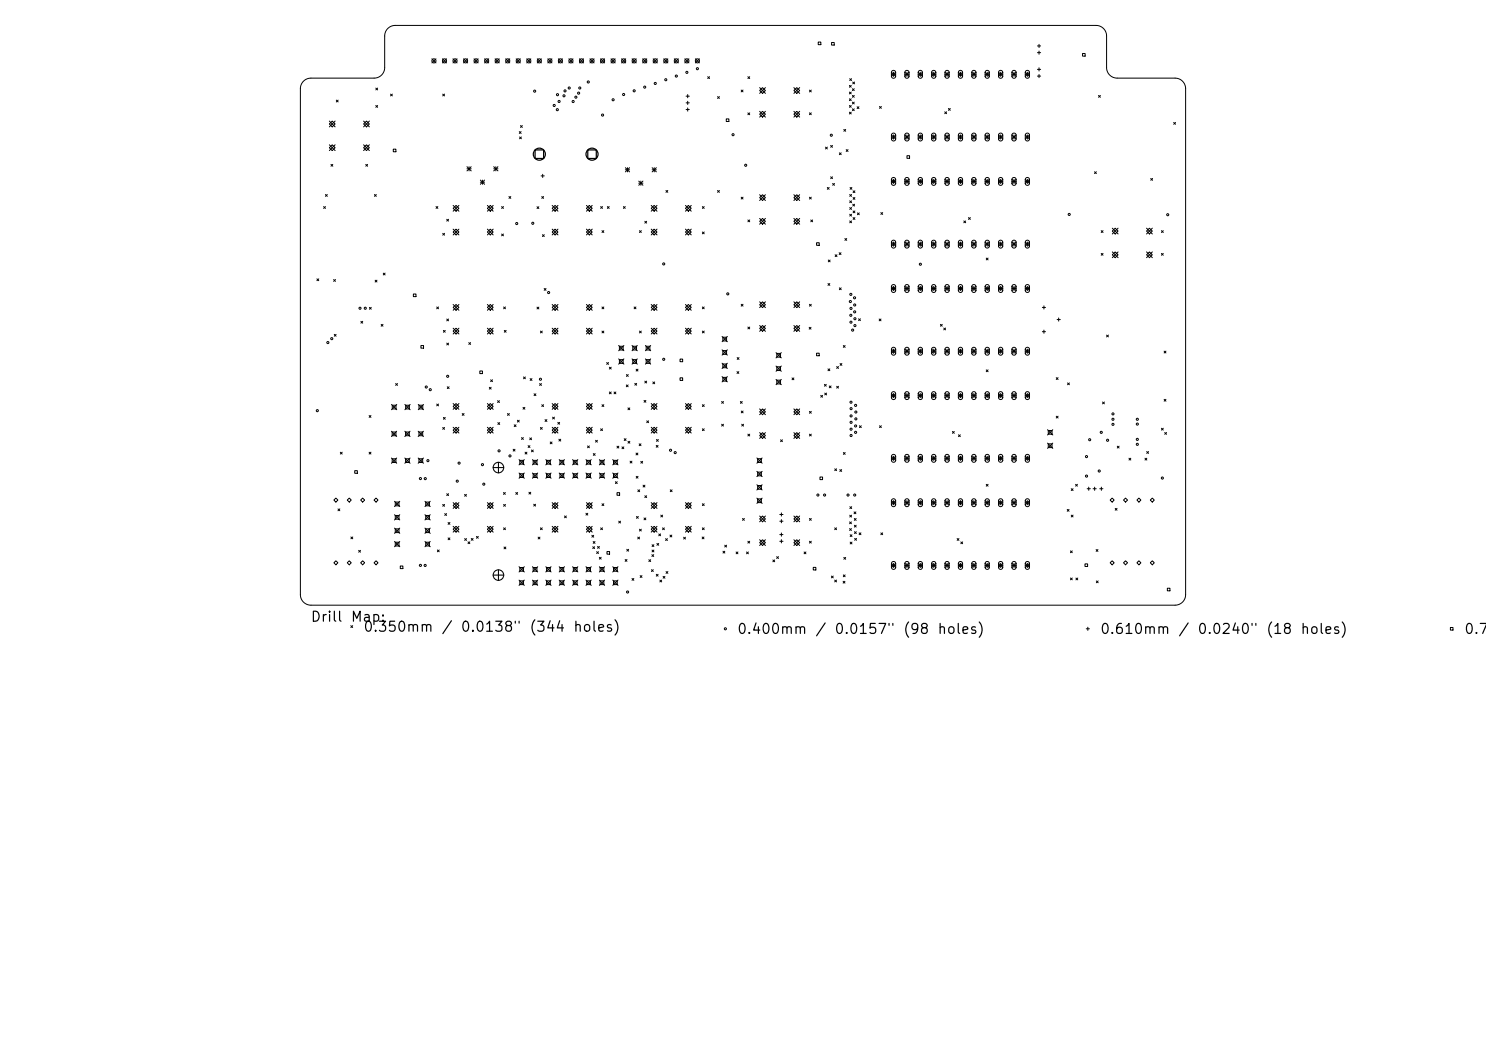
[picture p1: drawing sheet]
<svg xmlns="http://www.w3.org/2000/svg" width="297mm" height="210mm" viewBox="0 0 297 210" stroke-linecap="round" stroke-linejoin="round" font-family="sans-serif">
<defs><g id="words">
<g font-size="2">
<text x="62" y="124.7">Drill</text>
<text x="70" y="124.7">Map:</text>
<text x="72.5" y="126.7">0.350mm</text>
<text x="88.1" y="126.7">/</text>
<text x="91.9" y="126.7">0.0138&quot;</text>
<text x="105.7" y="126.7">(344</text>
<text x="114.4" y="126.7">holes)</text>
<text x="147.2" y="127.2">0.400mm</text>
<text x="162.8" y="127.2">/</text>
<text x="166.6" y="127.2">0.0157&quot;</text>
<text x="180.4" y="127.2">(98</text>
<text x="187.2" y="127.2">holes)</text>
<text x="219.7" y="127.2">0.610mm</text>
<text x="235.4" y="127.2">/</text>
<text x="239.2" y="127.2">0.0240&quot;</text>
<text x="252.9" y="127.2">(18</text>
<text x="259.8" y="127.2">holes)</text>
<text x="292.5" y="127.2">0.70</text>
</g>
</g></defs>
<g fill="none" stroke="#000" stroke-width=".2">
<path d="M60.7 16.2l.6-.4 .8-.2h12.7a2.11 2.11 0 0 0 2.1-2.1v-6.3a2.11 2.11 0 0 1 2.1-2.1h140.1a2.11 2.11 0 0 1 2.1 2.1v6.3a2.11 2.11 0 0 0 2.1 2.1h11.6a2.11 2.11 0 0 1 2.1 2.1v101.1a2.11 2.11 0 0 1-2.1 2.1h-172.8a2.11 2.11 0 0 1-2.1-2.1v-101.1l.2-.7zM75.1 17.6l.4 .4M75.5 17.6l-.4 .4M78.1 18.8l.3 .4M78.4 18.8l-.3 .4M86.3 11.8l.8 .8M87.1 11.8l-.8 .8M88.4 11.8l.8 .8M88.5 18.8l.4 .4M88.9 18.8l-.4 .4M89.2 11.8l-.8 .8M90.5 11.8l.9 .8"/>
<path d="M91.4 11.8l-.9 .8M92.6 11.8l.9 .8M93.5 11.8l-.9 .8M94.7 11.8l.9 .8M95.6 11.8l-.9 .8M96.9 11.8l.8 .8M97.7 11.8l-.8 .8M99 11.8l.8 .8M99.8 11.8l-.8 .8M101.1 11.8l.8 .8M101.9 11.8l-.8 .8M103.2 11.8l.8 .8"/>
<path d="M104 11.8l-.8 .8M105.3 11.8l.8 .8M106.1 11.8l-.8 .8M107.4 11.8l.8 .8M108.2 11.8l-.8 .8M109.5 11.8l.8 .8M110.3 11.8l-.8 .8M111.6 11.8l.8 .8M112.4 11.8l-.8 .8M113.7 11.8l.8 .8M114.5 11.8l-.8 .8M115.8 11.8l.8 .8"/>
<path d="M116.6 11.8l-.8 .8M117.9 11.8l.8 .8M118.7 11.8l-.8 .8M120 11.8l.8 .8M120.8 11.8l-.8 .8M122.1 11.8l.8 .8M122.9 11.8l-.8 .8M124.2 11.8l.9 .8M125.1 11.8l-.9 .8M126.3 11.8l.9 .8M127.2 11.8l-.9 .8M128.4 11.8l.9 .8"/>
<path d="M129.3 11.8l-.9 .8M130.6 11.8l.8 .8M131.4 11.8l-.8 .8M132.7 11.8l.8 .8M133.5 11.8l-.8 .8M134.8 11.8l.8 .8M135.6 11.8l-.8 .8M136.9 11.8l.8 .8M137.1 19.2h.7M137.4 18.9v.6M137.7 11.8l-.8 .8M139 11.8l.8 .8"/>
<path d="M139.8 11.8l-.8 .8M141.5 15.3l.3 .4M141.8 15.3l-.3 .4M143.4 19.3l.4 .4M143.8 19.3l-.4 .4M148.1 18l.4 .4M148.5 18l-.4 .4M149.5 15.3l.3 .4M149.8 15.3l-.3 .4M151.8 17.5l1.2 1.2M152.4 17.5l.6 .6-.6 .6-.6-.6zM153 17.5l-1.2 1.2"/>
<path d="M158.7 17.5l1.1 1.2M159.2 17.5l.6 .6-.6 .6-.5-.6zM159.8 17.5l-1.1 1.2M161.8 18l.3 .4M162.1 18l-.3 .4M163.5 8.4h.6v.5h-.6zM166.2 8.5h.5v.5h-.5zM169.8 17.1l.3 .3M169.8 18.4l.3 .4M169.8 19.7l.3 .4M169.8 15.7l.4 .4M170.1 17.1l-.3 .3"/>
<path d="M170.1 18.4l-.3 .4M170.1 19.7l-.3 .4M170.2 15.7l-.4 .4M170.4 17.7l.3 .4M170.4 19.1l.3 .3M170.4 16.4l.4 .4M170.7 17.7l-.3 .4M170.7 19.1l-.3 .3M170.8 16.4l-.4 .4M178.2 14.4l.8 .9M178.2 14.8h.8M178.3 14.2l.4-.1 .3 .3v.9l-.3 .3h-.3l-.2-.3z"/>
<path d="M178.6 14.4v.9M179 14.4l-.8 .9M180.8 14.8h.9M180.8 14.4l.9 .9M181 14.2l.4-.1 .3 .3v.9l-.3 .3h-.3l-.2-.3zM181.3 14.4v.9M181.7 14.4l-.9 .9M183.5 14.8h.9M183.5 14.4l.9 .9M183.6 14.2l.5-.1 .2 .3v.9l-.2 .3h-.4l-.2-.3zM183.9 14.4v.9M184.4 14.4l-.9 .9"/>
<path d="M186.2 14.8h.8M186.2 14.4l.8 .9M186.3 14.2l.4-.1 .3 .3v.9l-.3 .3h-.3l-.2-.3zM186.6 14.4v.9M187 14.4l-.8 .9M188.9 14.8h.8M188.9 14.4l.8 .9M189 14.2l.4-.1 .3 .3v.9l-.3 .3h-.3l-.2-.3zM189.3 14.4v.9M189.7 14.4l-.8 .9M191.5 14.8h.9M191.5 14.4l.9 .9"/>
<path d="M191.7 14.2l.4-.1 .3 .3v.9l-.3 .3h-.3l-.2-.3zM192 14.4v.9M192.4 14.4l-.9 .9M194.2 14.8h.9M194.2 14.4l.9 .9M194.3 14.2l.5-.1 .2 .3v.9l-.2 .3h-.4l-.2-.3zM194.6 14.4v.9M195.1 14.4l-.9 .9M196.9 14.8h.8M196.9 14.4l.8 .9M197 14.2l.4-.1 .3 .3v.9l-.3 .3h-.3l-.2-.3zM197.3 14.4v.9"/>
<path d="M197.7 14.4l-.8 .9M199.6 14.8h.8M199.6 14.4l.8 .9M199.7 14.2l.4-.1 .3 .3v.9l-.3 .3h-.3l-.2-.3zM200 14.4v.9M200.4 14.4l-.8 .9M202.2 14.8h.9M202.2 14.4l.9 .9M202.4 14.2l.4-.1 .3 .3v.9l-.3 .3h-.3l-.2-.3zM202.7 14.4v.9M203.1 14.4l-.9 .9M204.9 14.8h.9"/>
<path d="M204.9 14.4l.9 .9M205 14.2l.5-.1 .2 .3v.9l-.2 .3h-.4l-.2-.3zM205.3 14.4v.9M205.8 14.4l-.9 .9M207.3 9.2h.7M207.3 10.5h.7M207.3 13.9h.7M207.3 15.2h.7M207.7 8.9v.6M207.7 10.2v.6M207.7 13.5v.7M207.7 14.9v.6"/>
<path d="M216.4 10.7h.5v.5h-.5zM219.6 19.1l.3 .3M219.9 19.1l-.3 .3M65 38.9l.4 .3M65.4 38.9l-.4 .3M65.8 24.8l.6-.6 .6 .6-.6 .6zM65.8 29.5l.6-.6 .6 .6-.6 .6zM65.8 24.2l1.2 1.2M65.8 28.9l1.2 1.2M66.1 32.8l.4 .4M66.5 32.8l-.4 .4M67 24.2l-1.2 1.2"/>
<path d="M67 28.9l-1.2 1.2M67.2 20l.4 .4M67.6 20l-.4 .4M72.7 24.8l.5-.6 .6 .6-.6 .6zM72.7 29.5l.5-.6 .6 .6-.6 .6zM72.7 28.9l1.1 1.2M72.7 24.2l1.1 1.2M73.1 32.8l.4 .4M73.5 32.8l-.4 .4M73.8 24.2l-1.1 1.2M73.8 28.9l-1.1 1.2M74.8 38.9l.4 .3"/>
<path d="M75.1 21.1l.4 .3M75.2 38.9l-.4 .3M75.5 21.1l-.4 .3M78.6 29.8h.5v.5h-.5zM93.3 33.3l.9 .9M93.3 33.7h.9M93.8 33.3v.9M94.2 33.3l-.9 .9M96 36l.8 .8M96 36.4h.8M96.4 36v.8M96.8 36l-.8 .8"/>
<path d="M98.7 33.7h.8M98.7 33.3l.8 .9M99.1 33.3v.9M99.5 33.3l-.8 .9M101.7 39.3l.4 .3M102.1 39.3l-.4 .3M103.8 26.3l.4 .4M103.8 27.4l.4 .3M104 25.1l.4 .4M104.2 26.3l-.4 .4M104.2 27.4l-.4 .3M104.4 25.1l-.4 .4"/>
<path d="M108.1 35.1h.7M108.3 39.3l.3 .3M108.5 34.8v.7M108.6 39.3l-.3 .3M125 33.5l.8 .8M125 33.9h.8M125.4 33.5v.8M125.8 33.5l-.8 .8M127.7 36.2l.8 .8M127.7 36.6h.8M128.1 36.2v.8M128.5 36.2l-.8 .8"/>
<path d="M130.3 33.9h.9M130.3 33.5l.9 .8M130.8 33.5v.8M131.2 33.5l-.9 .8M133.1 38.1l.4 .3M133.5 38.1l-.4 .3M137.1 20.6h.7M137.1 21.9h.7M137.4 20.2v.7M137.4 21.6v.6M143.4 38.1l.4 .3M143.8 38.1l-.4 .3"/>
<path d="M145.2 23.8h.5v.5h-.5zM148.1 39.4l.4 .4M148.5 39.4l-.4 .4M149.5 22.6l.3 .3M149.8 22.6l-.3 .3M151.8 22.8l.6-.6 .6 .6-.6 .6zM151.8 39.5l.6-.6 .6 .6-.6 .6zM151.8 22.2l1.2 1.2M151.8 38.9l1.2 1.2M153 22.2l-1.2 1.2M153 38.9l-1.2 1.2M158.7 22.2l1.1 1.2"/>
<path d="M158.7 38.9l1.1 1.2M159.2 22.2l.6 .6-.6 .6-.5-.6zM159.2 38.9l.6 .6-.6 .6-.5-.6zM159.8 22.2l-1.1 1.2M159.8 38.9l-1.1 1.2M161.8 22.5l.3 .4M161.8 39.4l.3 .4M162.1 22.5l-.3 .4M162.1 39.4l-.3 .4M165 29.4l.4 .4M165.4 37.5l.3 .3M165.4 29.4l-.4 .4"/>
<path d="M165.7 37.5l-.3 .3M166 29.1l.4 .3M166 35.3l.4 .4M166.4 29.1l-.4 .3M166.4 35.3l-.4 .4M166.4 36.7l.4 .3M166.8 36.7l-.4 .3M167.8 30.5l.3 .4M168.1 30.5l-.3 .4M168.7 25.9l.3 .3M169 25.9l-.3 .3M169.1 29.9l.4 .4"/>
<path d="M169.5 29.9l-.4 .4M169.8 21.1l.3 .3M169.8 22.4l.3 .4M169.8 38.9l.4 .3M169.9 37.5l.4 .3M170.1 21.1l-.3 .3M170.1 22.4l-.3 .4M170.2 38.9l-.4 .3M170.3 37.5l-.4 .3M170.4 20.4l.3 .4M170.4 21.7l.3 .4M170.5 38.1l.4 .4"/>
<path d="M170.5 39.5l.4 .3M170.7 20.4l-.3 .4M170.7 21.7l-.3 .4M170.9 39.5l-.4 .3M170.9 38.1l-.4 .4M171.3 21.3l.4 .4M171.7 21.3l-.4 .4M175.8 21.3l.4 .3M176.2 21.3l-.4 .3M178.2 35.8l.8 .9M178.2 36.2h.8M178.2 27l.8 .8"/>
<path d="M178.2 27.4h.8M178.3 35.6l.4-.1 .3 .3v.9l-.3 .3h-.3l-.2-.3zM178.3 26.7l.4-.1 .3 .3v1l-.3 .3-.3-.1-.2-.2zM178.6 35.8v.9M178.6 27v.8M179 35.8l-.8 .9M179 27l-.8 .8M180.8 36.2h.9M180.8 27.4h.9M180.8 27l.9 .8M180.8 35.8l.9 .9M181 26.7l.4-.1 .3 .3v1l-.3 .3-.3-.1-.2-.2z"/>
<path d="M181 35.6l.4-.1 .3 .3v.9l-.3 .3h-.3l-.2-.3zM181.3 31.1h.5v.5h-.5zM181.3 27v.8M181.3 35.8v.9M181.7 27l-.9 .8M181.7 35.8l-.9 .9M183.5 36.2h.9M183.5 27.4h.9M183.5 27l.9 .8M183.5 35.8l.9 .9M183.6 26.7l.5-.1 .2 .3v1l-.2 .3-.4-.1-.2-.2zM183.6 35.6l.5-.1 .2 .3v.9l-.2 .3h-.4l-.2-.3z"/>
<path d="M183.9 27v.8M183.9 35.8v.9M184.4 27l-.9 .8M184.4 35.8l-.9 .9M186.2 36.2h.8M186.2 27.4h.8M186.2 27l.8 .8M186.2 35.8l.8 .9M186.3 26.7l.4-.1 .3 .3v1l-.3 .3-.3-.1-.2-.2zM186.3 35.6l.4-.1 .3 .3v.9l-.3 .3h-.3l-.2-.3zM186.6 27v.8M186.6 35.8v.9"/>
<path d="M187 27l-.8 .8M187 35.8l-.8 .9M188.8 22.3l.4 .4M188.9 36.2h.8M188.9 27.4h.8M188.9 27l.8 .8M188.9 35.8l.8 .9M189 26.7l.4-.1 .3 .3v1l-.3 .3-.3-.1-.2-.2zM189 35.6l.4-.1 .3 .3v.9l-.3 .3h-.3l-.2-.3zM189.2 22.3l-.4 .4M189.3 27v.8M189.3 35.8v.9"/>
<path d="M189.6 21.7l.3 .3M189.7 27l-.8 .8M189.7 35.8l-.8 .9M189.9 21.7l-.3 .3M191.5 36.2h.9M191.5 27.4h.9M191.5 27l.9 .8M191.5 35.8l.9 .9M191.7 26.7l.4-.1 .3 .3v1l-.3 .3-.3-.1-.2-.2zM191.7 35.6l.4-.1 .3 .3v.9l-.3 .3h-.3l-.2-.3zM192 27v.8M192 35.8v.9"/>
<path d="M192.4 27l-.9 .8M192.4 35.8l-.9 .9M194.2 36.2h.9M194.2 27.4h.9M194.2 27l.9 .8M194.2 35.8l.9 .9M194.3 26.7l.5-.1 .2 .3v1l-.2 .3-.4-.1-.2-.2zM194.3 35.6l.5-.1 .2 .3v.9l-.2 .3h-.4l-.2-.3zM194.6 27v.8M194.6 35.8v.9M195.1 27l-.9 .8M195.1 35.8l-.9 .9"/>
<path d="M196.9 36.2h.8M196.9 27.4h.8M196.9 27l.8 .8M196.9 35.8l.8 .9M197 26.7l.4-.1 .3 .3v1l-.3 .3-.3-.1-.2-.2zM197 35.6l.4-.1 .3 .3v.9l-.3 .3h-.3l-.2-.3zM197.3 27v.8M197.3 35.8v.9M197.7 27l-.8 .8M197.7 35.8l-.8 .9M199.6 35.8l.8 .9M199.6 36.2h.8"/>
<path d="M199.6 27.4h.8M199.6 27l.8 .8M199.7 26.7l.4-.1 .3 .3v1l-.3 .3-.3-.1-.2-.2zM199.7 35.6l.4-.1 .3 .3v.9l-.3 .3h-.3l-.2-.3zM200 27v.8M200 35.8v.9M200.4 27l-.8 .8M200.4 35.8l-.8 .9M202.2 36.2h.9M202.2 27.4h.9M202.2 27l.9 .8M202.2 35.8l.9 .9"/>
<path d="M202.4 26.7l.4-.1 .3 .3v1l-.3 .3-.3-.1-.2-.2zM202.4 35.6l.4-.1 .3 .3v.9l-.3 .3h-.3l-.2-.3zM202.7 27v.8M202.7 35.8v.9M203.1 27l-.9 .8M203.1 35.8l-.9 .9M204.9 36.2h.9M204.9 27.4h.9M204.9 27l.9 .8M204.9 35.8l.9 .9M205 26.7l.5-.1 .2 .3v1l-.2 .3-.4-.1-.2-.2zM205 35.6l.5-.1 .2 .3v.9l-.2 .3h-.4l-.2-.3z"/>
<path d="M205.3 27v.8M205.3 35.8v.9M205.8 27l-.9 .8M205.8 35.8l-.9 .9M218.8 34.3l.3 .4M219.1 34.3l-.3 .4M230 35.7l.4 .3M230.4 35.7l-.4 .3M234.6 24.5l.4 .3M235 24.5l-.4 .3M63.3 55.7l.4 .4M63.7 55.7l-.4 .4"/>
<path d="M64.7 41.3l.3 .3M65 41.3l-.3 .3M66.7 55.9l.4 .3M67.1 55.9l-.4 .3M75 56l.3 .4M75.3 56l-.3 .4M76.6 54.6l.4 .3M77 54.6l-.4 .3M82.6 58.7h.5v.6h-.5zM87.1 41.3l.4 .3M87.5 41.3l-.4 .3M88.5 46.6l.4 .4"/>
<path d="M88.9 46.6l-.4 .4M89.3 43.8l.4 .4M89.7 43.8l-.4 .4M90.6 41.6l.5-.6 .6 .6-.6 .6zM90.6 41l1.1 1.2M90.6 45.8l1.1 1.1M91.1 45.8l.6 .6-.6 .5-.5-.5zM91.7 41l-1.1 1.2M91.7 45.8l-1.1 1.1M97.4 41.6l.6-.6 .6 .6-.6 .6zM97.4 46.4l.6-.6 .6 .6-.6 .5zM97.4 41l1.2 1.2"/>
<path d="M97.4 45.8l1.2 1.1M98.6 41l-1.2 1.2M98.6 45.8l-1.2 1.1M100.3 41.3l.3 .3M100.3 46.8l.3 .3M100.6 41.3l-.3 .3M100.6 46.8l-.3 .3M107.3 41.3l.4 .4M107.7 41.3l-.4 .4M108.4 46.9l.4 .4M108.8 57.6l.3 .4M108.8 46.9l-.4 .4"/>
<path d="M109.1 57.6l-.3 .4M110.4 41.6l.5-.6 .6 .6-.6 .6zM110.4 41l1.1 1.2M110.4 45.8l1.1 1.1M110.9 45.8l.6 .6-.6 .5-.5-.5zM111.5 41l-1.1 1.2M111.5 45.8l-1.1 1.1M117.2 41.6l.6-.6 .6 .6-.6 .6zM117.2 46.4l.6-.6 .6 .6-.6 .5zM117.2 41l1.2 1.2M117.2 45.8l1.2 1.1M118.4 41l-1.2 1.2"/>
<path d="M118.4 45.8l-1.2 1.1M120.1 41.3l.3 .3M120.3 46.1l.4 .4M120.4 41.3l-.3 .3M120.7 46.1l-.4 .4M121.4 41.3l.4 .3M121.8 41.3l-.4 .3M124.6 41.3l.4 .3M125 41.3l-.4 .3M127.8 46.1l.4 .4M128.2 46.1l-.4 .4M128.9 44.2l.3 .4"/>
<path d="M129.2 44.2l-.3 .4M130.2 41.6l.5-.6 .6 .6-.6 .6zM130.2 41l1.1 1.2M130.2 45.8l1.1 1.1M130.7 45.8l.6 .6-.6 .5-.5-.5zM131.3 41l-1.1 1.2M131.3 45.8l-1.1 1.1M137 41.6l.6-.6 .6 .6-.6 .6zM137 46.4l.6-.6 .6 .6-.6 .5zM137 41l1.2 1.2M137 45.8l1.2 1.1M138.2 41l-1.2 1.2"/>
<path d="M138.2 45.8l-1.2 1.1M140.4 41.3l.3 .3M140.4 46.4l.3 .3M140.7 41.3l-.3 .3M140.7 46.4l-.3 .3M149.5 43.9l.3 .4M149.8 43.9l-.3 .4M151.8 44.2l.6-.6 .6 .6-.6 .6zM151.8 43.6l1.2 1.2M153 43.6l-1.2 1.2M158.7 44.2l.5-.6 .6 .6-.6 .6zM158.7 43.6l1.1 1.2"/>
<path d="M159.8 43.6l-1.1 1.2M162 43.9l.4 .4M162.4 43.9l-.4 .4M163.2 48.5h.5v.5h-.5zM165.5 56.7l.4 .3M165.5 52l.4 .3M165.9 56.7l-.4 .3M165.9 52l-.4 .3M166.9 50.9l.4 .4M167.3 50.9l-.4 .4M167.7 50.5l.4 .4M167.8 57.5l.3 .4"/>
<path d="M168.1 50.5l-.4 .4M168.1 57.5l-.3 .4M168.9 47.7l.3 .3M169.2 47.7l-.3 .3M169.8 42.8l.4 .4M169.8 40.1l.4 .4M169.8 41.5l.4 .3M169.8 44.1l.4 .4M170.2 40.1l-.4 .4M170.2 41.5l-.4 .3M170.2 42.8l-.4 .4M170.2 44.1l-.4 .4"/>
<path d="M170.4 40.8l.4 .4M170.5 43.5l.4 .3M170.5 42.1l.4 .4M170.8 40.8l-.4 .4M170.9 43.5l-.4 .3M170.9 42.1l-.4 .4M171.4 42.5l.3 .4M171.7 42.5l-.3 .4M176.1 42.5l.3 .3M176.4 42.5l-.3 .3M178.2 57.2l.8 .9M178.2 57.6h.8"/>
<path d="M178.2 48.4l.8 .8M178.2 48.8h.8M178.3 57l.4-.1 .3 .3v.9l-.3 .3h-.3l-.2-.3zM178.3 48.1l.4-.1 .3 .3v1l-.3 .3-.3-.1-.2-.2zM178.6 57.2v.9M178.6 48.4v.8M179 57.2l-.8 .9M179 48.4l-.8 .8M180.8 48.4l.9 .8M180.8 57.6h.9M180.8 48.8h.9M180.8 57.2l.9 .9"/>
<path d="M181 48.1l.4-.1 .3 .3v1l-.3 .3-.3-.1-.2-.2zM181 57l.4-.1 .3 .3v.9l-.3 .3h-.3l-.2-.3zM181.3 48.4v.8M181.3 57.2v.9M181.7 48.4l-.9 .8M181.7 57.2l-.9 .9M183.5 57.2l.9 .9M183.5 57.6h.9M183.5 48.8h.9M183.5 48.4l.9 .8M183.6 48.1l.5-.1 .2 .3v1l-.2 .3-.4-.1-.2-.2zM183.6 57l.5-.1 .2 .3v.9l-.2 .3h-.4l-.2-.3z"/>
<path d="M183.9 48.4v.8M183.9 57.2v.9M184.4 48.4l-.9 .8M184.4 57.2l-.9 .9M186.2 57.6h.8M186.2 48.8h.8M186.2 48.4l.8 .8M186.2 57.2l.8 .9M186.3 48.1l.4-.1 .3 .3v1l-.3 .3-.3-.1-.2-.2zM186.3 57l.4-.1 .3 .3v.9l-.3 .3h-.3l-.2-.3zM186.6 48.4v.8M186.6 57.2v.9"/>
<path d="M187 57.2l-.8 .9M187 48.4l-.8 .8M188.9 57.6h.8M188.9 48.8h.8M188.9 48.4l.8 .8M188.9 57.2l.8 .9M189 48.1l.4-.1 .3 .3v1l-.3 .3-.3-.1-.2-.2zM189 57l.4-.1 .3 .3v.9l-.3 .3h-.3l-.2-.3zM189.3 48.4v.8M189.3 57.2v.9M189.7 48.4l-.8 .8M189.7 57.2l-.8 .9"/>
<path d="M191.5 57.6h.9M191.5 48.8h.9M191.5 48.4l.9 .8M191.5 57.2l.9 .9M191.7 48.1l.4-.1 .3 .3v1l-.3 .3-.3-.1-.2-.2zM191.7 57l.4-.1 .3 .3v.9l-.3 .3h-.3l-.2-.3zM192 48.4v.8M192 57.2v.9M192.4 48.4l-.9 .8M192.4 57.2l-.9 .9M192.6 44.1l.4 .4M193 44.1l-.4 .4"/>
<path d="M193.6 43.5l.3 .3M193.9 43.5l-.3 .3M194.2 57.2l.9 .9M194.2 57.6h.9M194.2 48.8h.9M194.2 48.4l.9 .8M194.3 48.1l.5-.1 .2 .3v1l-.2 .3-.4-.1-.2-.2zM194.3 57l.5-.1 .2 .3v.9l-.2 .3h-.4l-.2-.3zM194.6 48.4v.8M194.6 57.2v.9M195.1 48.4l-.9 .8M195.1 57.2l-.9 .9"/>
<path d="M196.9 48.4l.8 .8M196.9 57.6h.8M196.9 48.8h.8M196.9 57.2l.8 .9M197 48.1l.4-.1 .3 .3v1l-.3 .3-.3-.1-.2-.2zM197 57l.4-.1 .3 .3v.9l-.3 .3h-.3l-.2-.3zM197.1 51.6l.4 .3M197.3 48.4v.8M197.3 57.2v.9M197.5 51.6l-.4 .3M197.7 57.2l-.8 .9M197.7 48.4l-.8 .8"/>
<path d="M199.6 57.6h.8M199.6 48.8h.8M199.6 48.4l.8 .8M199.6 57.2l.8 .9M199.7 48.1l.4-.1 .3 .3v1l-.3 .3-.3-.1-.2-.2zM199.7 57l.4-.1 .3 .3v.9l-.3 .3h-.3l-.2-.3zM200 48.4v.8M200 57.2v.9M200.4 57.2l-.8 .9M200.4 48.4l-.8 .8M202.2 57.6h.9M202.2 48.8h.9"/>
<path d="M202.2 48.4l.9 .8M202.2 57.2l.9 .9M202.4 48.1l.4-.1 .3 .3v1l-.3 .3-.3-.1-.2-.2zM202.4 57l.4-.1 .3 .3v.9l-.3 .3h-.3l-.2-.3zM202.7 48.4v.8M202.7 57.2v.9M203.1 48.4l-.9 .8M203.1 57.2l-.9 .9M204.9 57.6h.9M204.9 48.8h.9M204.9 48.4l.9 .8M204.9 57.2l.9 .9"/>
<path d="M205 48.1l.5-.1 .2 .3v1l-.2 .3-.4-.1-.2-.2zM205 57l.5-.1 .2 .3v.9l-.2 .3h-.4l-.2-.3zM205.3 48.4v.8M205.3 57.2v.9M205.8 48.4l-.9 .8M205.8 57.2l-.9 .9M220.1 46.1l.4 .4M220.1 50.6l.4 .4M220.5 46.1l-.4 .4M220.5 50.6l-.4 .4M222.3 46.2l.6-.6 .6 .6-.6 .6zM222.3 50.9l.6-.6 .6 .6-.6 .6z"/>
<path d="M222.3 45.6l1.2 1.2M222.3 50.3l1.2 1.2M223.5 45.6l-1.2 1.2M223.5 50.3l-1.2 1.2M229.2 46.2l.5-.6 .6 .6-.6 .6zM229.2 50.9l.5-.6 .6 .6-.6 .6zM229.2 45.6l1.1 1.2M229.2 50.3l1.1 1.2M230.3 45.6l-1.1 1.2M230.3 50.3l-1.1 1.2M232.1 46.1l.4 .4M232.1 50.6l.4 .4"/>
<path d="M232.5 50.6l-.4 .4M232.5 46.1l-.4 .4M66.8 66.8l.4 .4M67.2 66.8l-.4 .4M72.1 64.2l.4 .4M72.5 64.2l-.4 .4M73.8 61.4l.4 .4M74.2 61.4l-.4 .4M76.2 64.8l.3 .4M76.5 64.8l-.3 .4M79.1 76.6l.3 .4M79.4 76.6l-.3 .4"/>
<path d="M84.1 69h.6v.6h-.6zM87.3 61.3l.4 .4M87.7 61.3l-.4 .4M88.6 66l.4 .4M89 66l-.4 .4M89.3 63.7l.4 .4M89.3 68.6l.4 .3M89.4 77.3l.4 .3M89.7 63.7l-.4 .4M89.7 68.6l-.4 .3M89.8 77.3l-.4 .3M90.6 61.4l.5-.6 .6 .6-.6 .6z"/>
<path d="M90.6 65.6l1.1 1.1M90.6 60.8l1.1 1.2M91.1 65.6l.6 .6-.6 .5-.5-.5zM91.7 60.8l-1.1 1.2M91.7 65.6l-1.1 1.1M93.7 68.5l.4 .3M94.1 68.5l-.4 .3M95.9 74.1h.5v.6h-.5zM97.4 61.4l.6-.6 .6 .6-.6 .6zM97.4 66.2l.6-.6 .6 .6-.6 .5zM97.4 60.8l1.2 1.2M97.4 65.6l1.2 1.1"/>
<path d="M97.8 77.4l.4 .4M98.1 75.9l.3 .4M98.2 77.4l-.4 .4M98.4 75.9l-.3 .4M98.6 60.8l-1.2 1.2M98.6 65.6l-1.2 1.1M100.7 61.3l.3 .4M100.8 66l.4 .4M101 61.3l-.3 .4M101.2 66l-.4 .4M104.6 75.3l.4 .4M105 75.3l-.4 .4"/>
<path d="M106 75.7l.3 .3M106.3 75.7l-.3 .3M106.7 78.7l.4 .4M107.1 78.7l-.4 .4M107.3 61.4l.4 .3M107.7 61.4l-.4 .3M107.8 76.6l.4 .4M108 66.2l.4 .3M108.2 76.6l-.4 .4M108.4 66.2l-.4 .3M110.4 61.4l.5-.6 .6 .6-.6 .6zM110.4 60.8l1.1 1.2"/>
<path d="M110.4 65.6l1.1 1.1M110.9 65.6l.6 .6-.6 .5-.5-.5zM111.5 60.8l-1.1 1.2M111.5 65.6l-1.1 1.1M117.2 61.4l.6-.6 .6 .6-.6 .6zM117.2 65.6l1.2 1.1M117.2 60.8l1.2 1.2M117.8 65.6l.6 .6-.6 .5-.6-.5zM118.4 60.8l-1.2 1.2M118.4 65.6l-1.2 1.1M120.3 66.2l.4 .3M120.3 61.3l.4 .4"/>
<path d="M120.7 61.3l-.4 .4M120.7 66.2l-.4 .3M121.3 72.4l.3 .4M121.6 72.4l-.3 .4M121.8 73.4l.4 .3M121.8 78.3l.4 .4M122.2 73.4l-.4 .3M122.2 78.3l-.4 .4M122.7 78.3l.4 .4M123.1 78.3l-.4 .4M123.6 69l1.1 1.1M123.6 71.7l1.1 1.1"/>
<path d="M123.8 69.2h.7v.7h-.7zM123.8 71.9h.7v.7h-.7zM124.7 69l-1.1 1.1M124.7 71.7l-1.1 1.1M125.2 76.9l.3 .4M125.2 74.8l.4 .4M125.5 76.9l-.3 .4M125.6 74.8l-.4 .4M126.3 71.7l1.1 1.1M126.3 69l1.1 1.1M126.5 69.2h.7v.7h-.7zM126.5 71.9h.7v.7h-.7z"/>
<path d="M126.7 61.3l.4 .4M126.9 76.6l.3 .4M127.1 61.3l-.4 .4M127.1 73.8l.4 .3M127.2 76.6l-.3 .4M127.4 69l-1.1 1.1M127.4 71.7l-1.1 1.1M127.5 73.8l-.4 .3M127.8 66.2l.4 .3M128.2 66.2l-.4 .3M128.9 76.2l.3 .3M129 71.7l1 1.1"/>
<path d="M129 69l1 1.1M129.1 69.2h.8v.7h-.8zM129.1 71.9h.8v.7h-.8zM129.2 76.2l-.3 .3M130 71.7l-1 1.1M130 69l-1 1.1M130.2 61.4l.5-.6 .6 .6-.6 .6zM130.2 66.2l.5-.6 .6 .6-.6 .5zM130.2 60.8l1.1 1.2M130.2 65.6l1.1 1.1M130.5 76.3l.4 .4M130.9 76.3l-.4 .4"/>
<path d="M131.3 60.8l-1.1 1.2M131.3 65.6l-1.1 1.1M135.9 71.8h.5v.5h-.5zM135.9 75.5h.5v.5h-.5zM137 61.4l.6-.6 .6 .6-.6 .6zM137 66.2l.6-.6 .6 .6-.6 .5zM137 60.8l1.2 1.2M137 65.6l1.2 1.1M138.2 60.8l-1.2 1.2M138.2 65.6l-1.2 1.1M140.4 61.3l.3 .4M140.4 66.2l.3 .3"/>
<path d="M140.7 66.2l-.3 .3M140.7 61.3l-.3 .4M144.3 67.2l1.1 1.1M144.3 69.9l1.1 1.1M144.3 72.6l1.1 1M144.3 75.3l1.1 1M144.5 67.4h.7v.7h-.7zM144.5 70.1h.7v.7h-.7zM144.5 72.7h.7v.8h-.7zM144.5 75.4h.7v.8h-.7zM145.4 72.6l-1.1 1M145.4 75.3l-1.1 1"/>
<path d="M145.4 67.2l-1.1 1.1M145.4 69.9l-1.1 1.1M147.3 74.3l.4 .3M147.3 71.4l.4 .4M147.7 74.3l-.4 .3M147.7 71.4l-.4 .4M148.1 60.8l.4 .4M148.5 60.8l-.4 .4M149.5 65.3l.3 .4M149.8 65.3l-.3 .4M151.8 60.9l.6-.6 .6 .6-.6 .6zM151.8 60.3l1.2 1.2"/>
<path d="M151.8 65l1.2 1.2M152.4 65l.6 .6-.6 .6-.6-.6zM153 65l-1.2 1.2M153 60.3l-1.2 1.2M155.1 70.5l1.1 1M155.1 73.1l1.1 1.1M155.1 75.8l1.1 1.1M155.3 70.6h.7v.8h-.7zM155.3 73.3h.7v.7h-.7zM155.3 76h.7v.7h-.7zM156.2 70.5l-1.1 1M156.2 73.1l-1.1 1.1"/>
<path d="M156.2 75.8l-1.1 1.1M158.3 75.5l.4 .4M158.7 60.9l.5-.6 .6 .6-.6 .6zM158.7 60.3l1.1 1.2M158.7 65l1.1 1.2M158.7 75.5l-.4 .4M159.2 65l.6 .6-.6 .6-.5-.6zM159.8 60.3l-1.1 1.2M159.8 65l-1.1 1.2M161.7 65.4l.4 .4M161.8 60.8l.3 .4M162.1 65.4l-.4 .4"/>
<path d="M162.1 60.8l-.3 .4M163.2 70.6h.5v.5h-.5zM164 79l.4 .4M164.4 79l-.4 .4M164.8 76.8l.3 .4M164.8 78.5l.4 .4M165.1 76.8l-.3 .4M165.2 78.5l-.4 .4M165.5 73.7l.4 .4M165.7 77.1l.4 .4M165.9 73.7l-.4 .4M166.1 77.1l-.4 .4"/>
<path d="M167.2 73.2l.4 .4M167.2 77.2l.4 .4M167.6 73.2l-.4 .4M167.6 77.2l-.4 .4M167.9 72.6l.4 .4M168.3 72.6l-.4 .4M168.5 69l.4 .4M168.9 69l-.4 .4M171.6 63.7l.4 .4M172 63.7l-.4 .4M175.7 63.7l.4 .4M176.1 63.7l-.4 .4"/>
<path d="M178.2 78.6l.8 .9M178.2 79h.8M178.2 69.8l.8 .8M178.2 70.2h.8M178.3 78.4l.4-.1 .3 .3v.9l-.3 .3h-.3l-.2-.3zM178.3 69.5l.4-.1 .3 .3v1l-.3 .3-.3-.1-.2-.2zM178.6 78.6v.9M178.6 69.8v.8M179 78.6l-.8 .9M179 69.8l-.8 .8M180.8 69.8l.9 .8M180.8 79h.9"/>
<path d="M180.8 70.2h.9M180.8 78.6l.9 .9M181 69.5l.4-.1 .3 .3v1l-.3 .3-.3-.1-.2-.2zM181 78.4l.4-.1 .3 .3v.9l-.3 .3h-.3l-.2-.3zM181.3 69.8v.8M181.3 78.6v.9M181.7 69.8l-.9 .8M181.7 78.6l-.9 .9M183.5 79h.9M183.5 70.2h.9M183.5 69.8l.9 .8M183.5 78.6l.9 .9"/>
<path d="M183.6 69.5l.5-.1 .2 .3v1l-.2 .3-.4-.1-.2-.2zM183.6 78.4l.5-.1 .2 .3v.9l-.2 .3h-.4l-.2-.3zM183.9 69.8v.8M183.9 78.6v.9M184.4 69.8l-.9 .8M184.4 78.6l-.9 .9M186.2 79h.8M186.2 70.2h.8M186.2 69.8l.8 .8M186.2 78.6l.8 .9M186.3 69.5l.4-.1 .3 .3v1l-.3 .3-.3-.1-.2-.2zM186.3 78.4l.4-.1 .3 .3v.9l-.3 .3h-.3l-.2-.3z"/>
<path d="M186.6 69.8v.8M186.6 78.6v.9M187 69.8l-.8 .8M187 78.6l-.8 .9M188 64.8l.3 .4M188.3 64.8l-.3 .4M188.6 65.5l.4 .4M188.9 79h.8M188.9 70.2h.8M188.9 69.8l.8 .8M188.9 78.6l.8 .9M189 65.5l-.4 .4"/>
<path d="M189 69.5l.4-.1 .3 .3v1l-.3 .3-.3-.1-.2-.2zM189 78.4l.4-.1 .3 .3v.9l-.3 .3h-.3l-.2-.3zM189.3 69.8v.8M189.3 78.6v.9M189.7 69.8l-.8 .8M189.7 78.6l-.8 .9M191.5 79h.9M191.5 70.2h.9M191.5 69.8l.9 .8M191.5 78.6l.9 .9M191.7 69.5l.4-.1 .3 .3v1l-.3 .3-.3-.1-.2-.2zM191.7 78.4l.4-.1 .3 .3v.9l-.3 .3h-.3l-.2-.3z"/>
<path d="M192 69.8v.8M192 78.6v.9M192.4 69.8l-.9 .8M192.4 78.6l-.9 .9M194.2 79h.9M194.2 70.2h.9M194.2 69.8l.9 .8M194.2 78.6l.9 .9M194.3 69.5l.5-.1 .2 .3v1l-.2 .3-.4-.1-.2-.2zM194.3 78.4l.5-.1 .2 .3v.9l-.2 .3h-.4l-.2-.3zM194.6 69.8v.8M194.6 78.6v.9"/>
<path d="M195.1 69.8l-.9 .8M195.1 78.6l-.9 .9M196.9 79h.8M196.9 70.2h.8M196.9 69.8l.8 .8M196.9 78.6l.8 .9M197 69.5l.4-.1 .3 .3v1l-.3 .3-.3-.1-.2-.2zM197 78.4l.4-.1 .3 .3v.9l-.3 .3h-.3l-.2-.3zM197.1 73.9l.4 .4M197.3 69.8v.8M197.3 78.6v.9M197.5 73.9l-.4 .4"/>
<path d="M197.7 69.8l-.8 .8M197.7 78.6l-.8 .9M199.6 69.8l.8 .8M199.6 79h.8M199.6 70.2h.8M199.6 78.6l.8 .9M199.7 69.5l.4-.1 .3 .3v1l-.3 .3-.3-.1-.2-.2zM199.7 78.4l.4-.1 .3 .3v.9l-.3 .3h-.3l-.2-.3zM200 69.8v.8M200 78.6v.9M200.4 78.6l-.8 .9M200.4 69.8l-.8 .8"/>
<path d="M202.2 69.8l.9 .8M202.2 79h.9M202.2 70.2h.9M202.2 78.6l.9 .9M202.4 69.5l.4-.1 .3 .3v1l-.3 .3-.3-.1-.2-.2zM202.4 78.4l.4-.1 .3 .3v.9l-.3 .3h-.3l-.2-.3zM202.7 69.8v.8M202.7 78.6v.9M203.1 78.6l-.9 .9M203.1 69.8l-.9 .8M204.9 78.6l.9 .9M204.9 79h.9"/>
<path d="M204.9 70.2h.9M204.9 69.8l.9 .8M205 69.5l.5-.1 .2 .3v1l-.2 .3-.4-.1-.2-.2zM205 78.4l.5-.1 .2 .3v.9l-.2 .3h-.4l-.2-.3zM205.3 69.8v.8M205.3 78.6v.9M205.8 69.8l-.9 .8M205.8 78.6l-.9 .9M208.3 61.4h.7M208.3 66.3h.7M208.6 61.1v.7M208.6 66v.6"/>
<path d="M211.1 75.5l.4 .3M211.3 63.9h.6M211.5 75.5l-.4 .3M211.6 63.5v.7M213.4 76.5l.3 .4M213.7 76.5l-.3 .4M221.2 67l.3 .3M221.5 67l-.3 .3M232.7 79.8l.3 .4M232.7 70.2l.3 .3M233 79.8l-.3 .4M233 70.2l-.3 .3"/>
<path d="M66.7 99.9l.4-.4 .4 .4-.4 .4zM68 90.4l.4 .3M68.4 90.4l-.4 .3M69.4 99.9l.4-.4 .4 .4-.4 .4zM70.9 94.1h.5v.5h-.5zM72.1 99.9l.4-.4 .4 .4-.4 .4zM73.8 83l.3 .4M73.8 90.4l.3 .3M74.1 83l-.3 .4M74.1 90.4l-.3 .3M74.8 99.9l.4-.4 .4 .4-.4 .4zM78.2 86.2l1.1 1"/>
<path d="M78.2 91.5l1.1 1.1M78.2 80.8l1.1 1.1M78.4 86.3h.7v.8h-.7zM78.4 91.7h.7v.7h-.7zM78.4 81h.7v.7h-.7zM79.3 86.2l-1.1 1M79.3 91.5l-1.1 1.1M79.3 80.8l-1.1 1.1M80.9 86.2l1.1 1M80.9 91.5l1.1 1.1M80.9 80.8l1.1 1.1M81.1 86.3h.7v.8h-.7z"/>
<path d="M81.1 91.7h.7v.7h-.7zM81.1 81h.7v.7h-.7zM82 91.5l-1.1 1.1M82 86.2l-1.1 1M82 80.8l-1.1 1.1M83.6 91.5l1 1.1M83.6 86.2l1 1M83.6 80.8l1 1.1M83.7 86.3h.8v.8h-.8zM83.7 91.7h.8v.7h-.8zM83.8 81h.7v.7h-.7zM84.6 86.2l-1 1"/>
<path d="M84.6 91.5l-1 1.1M84.6 80.8l-1 1.1M87.3 80.7l.4 .4M87.7 80.7l-.4 .4M88.5 85.4l.4 .4M88.6 83.4l.4 .4M88.9 85.4l-.4 .4M89 83.4l-.4 .4M89.3 98.7l.4 .3M89.7 98.7l-.4 .3M90.6 81.2l.5-.6 .6 .6-.6 .6zM90.6 85.4l1.1 1.1"/>
<path d="M90.6 80.6l1.1 1.2M91.1 85.4l.6 .6-.6 .5-.5-.5zM91.7 80.6l-1.1 1.2M91.7 85.4l-1.1 1.1M92.4 82.6l.3 .4M92.7 82.6l-.3 .4M92.9 98.8l.3 .4M93.2 98.8l-.3 .4M97.4 81.2l.6-.6 .6 .6-.6 .6zM97.4 80.6l1.2 1.2M97.4 85.4l1.2 1.1M98 85.4l.6 .6-.6 .5-.6-.5z"/>
<path d="M98.6 80.6l-1.2 1.2M98.6 85.4l-1.2 1.1M99.5 80.1l.3 .3M99.5 84.4l.4 .4M99.8 80.1l-.3 .3M99.9 84.4l-.4 .4M100.6 98.4l.4 .4M101 98.4l-.4 .4M101.4 82.6l.4 .4M101.8 82.6l-.4 .4M102.6 89.8l.3 .3M102.8 84.9l.3 .3"/>
<path d="M102.9 89.8l-.3 .3M103.1 98.4l.4 .4M103.1 84.9l-.3 .3M103.4 84l.4 .3M103.5 98.4l-.4 .4M103.7 91.8l1.1 1.1M103.7 94.5l1.1 1.1M103.8 84l-.4 .3M103.9 92h.7v.7h-.7zM103.9 94.7h.7v.7h-.7zM104.2 87.4l.4 .4M104.5 81.4l.4 .4"/>
<path d="M104.6 87.4l-.4 .4M104.8 91.8l-1.1 1.1M104.8 94.5l-1.1 1.1M104.9 81.4l-.4 .4M104.9 90.4l.4 .3M105.3 90.4l-.4 .3M105.6 89l.3 .4M105.7 98.4l.4 .3M105.9 87.5l.3 .4M105.9 89l-.3 .4M106.1 98.4l-.4 .3M106.2 89.9l.4 .4"/>
<path d="M106.2 87.5l-.3 .4M106.4 91.8l1.1 1.1M106.4 94.5l1.1 1.1M106.6 92h.7v.7h-.7zM106.6 94.7h.7v.7h-.7zM106.6 89.9l-.4 .4M107.5 91.8l-1.1 1.1M107.5 94.5l-1.1 1.1M108 85.4l.4 .4M108.3 80.9l.3 .3M108.4 85.4l-.4 .4M108.6 80.9l-.3 .3"/>
<path d="M108.9 83.8l.4 .4M109.1 94.5l1 1.1M109.1 91.8l1 1.1M109.2 92h.8v.7h-.8zM109.2 94.7h.8v.7h-.8zM109.3 83.8l-.4 .4M110 88.3l.3 .4M110.1 91.8l-1 1.1M110.1 94.5l-1 1.1M110.3 88.3l-.3 .4M110.4 81.2l.5-.6 .6 .6-.6 .6zM110.4 80.6l1.1 1.2"/>
<path d="M110.4 85.4l1.1 1.1M110.4 83.4l.4 .3M110.8 83.4l-.4 .3M110.9 85.4l.6 .6-.6 .5-.5-.5zM111.5 84.4l.4 .4M111.5 80.6l-1.1 1.2M111.5 85.4l-1.1 1.1M111.7 87.8l.4 .3M111.8 94.5l1 1.1M111.8 91.8l1 1.1M111.9 84.4l-.4 .4M111.9 92h.8v.7h-.8z"/>
<path d="M111.9 94.7h.8v.7h-.8zM112.1 87.8l-.4 .3M112.8 91.8l-1 1.1M112.8 94.5l-1 1.1M114.4 91.8l1.1 1.1M114.4 94.5l1.1 1.1M114.6 92h.7v.7h-.7zM114.6 94.7h.7v.7h-.7zM115.5 91.8l-1.1 1.1M115.5 94.5l-1.1 1.1M117.1 91.8l1.1 1.1M117.1 94.5l1.1 1.1"/>
<path d="M117.2 81.2l.6-.6 .6 .6-.6 .6zM117.2 80.6l1.2 1.2M117.2 85.4l1.2 1.1M117.3 92h.7v.7h-.7zM117.3 94.7h.7v.7h-.7zM117.4 89.1l.4 .4M117.8 85.4l.6 .6-.6 .5-.6-.5zM117.8 89.1l-.4 .4M118.2 91.8l-1.1 1.1M118.2 94.5l-1.1 1.1M118.4 80.6l-1.2 1.2M118.4 85.4l-1.2 1.1"/>
<path d="M118.6 90.6l.3 .4M118.9 90.6l-.3 .4M119 88l.4 .3M119.4 88l-.4 .3M119.8 91.8l1 1.1M119.8 94.5l1 1.1M119.9 92h.8v.7h-.8zM119.9 94.7h.8v.7h-.8zM120.1 85.7l.3 .3M120.3 80.9l.4 .3M120.4 85.7l-.3 .3M120.7 80.9l-.4 .3"/>
<path d="M120.8 91.8l-1 1.1M120.8 94.5l-1 1.1M122.5 94.5l1 1.1M122.5 91.8l1 1.1M122.6 92h.8v.7h-.8zM122.6 94.7h.8v.7h-.8zM123 96.3l.4 .3M123.3 89.2l.4 .3M123.3 98.4h.5v.6h-.5zM123.4 96.3l-.4 .3M123.5 91.8l-1 1.1M123.5 94.5l-1 1.1"/>
<path d="M123.7 89.2l-.4 .3M124.3 89.3l.4 .4M124.7 89.3l-.4 .4M124.8 87.7l.3 .3M125.1 87.7l-.3 .3M125.5 81.5l.4 .4M125.5 88.2l.4 .4M125.9 81.5l-.4 .4M125.9 88.2l-.4 .4M125.9 92.2l.4 .3M126.3 92.2l-.4 .3M127.1 90.5l.4 .4"/>
<path d="M127.2 95.2l.3 .3M127.5 97.9l.4 .3M127.5 90.5l-.4 .4M127.5 95.2l-.3 .3M127.7 88.7l.4 .4M127.9 97.9l-.4 .3M128.1 92.2l.3 .3M128.1 88.7l-.4 .4M128.4 92.2l-.3 .3M128.5 96.9l.4 .4M128.7 80l.4 .4M128.9 99.1l.3 .3"/>
<path d="M128.9 96.9l-.4 .4M129.1 80l-.4 .4M129.2 99.1l-.3 .3M129.3 84.1l.3 .4M129.6 84.1l-.3 .4M130.2 81.2l.5-.6 .6 .6-.6 .6zM130.2 85.4l1.1 1.1M130.2 80.6l1.1 1.2M130.7 85.4l.6 .6-.6 .5-.5-.5zM131.2 89l.3 .4M131.2 87.8l.4 .4M131.3 85.4l-1.1 1.1"/>
<path d="M131.3 80.6l-1.1 1.2M131.5 89l-.3 .4M131.6 87.8l-.4 .4M134 97.9l.3 .3M134.3 97.9l-.3 .3M137 81.2l.6-.6 .6 .6-.6 .6zM137 86l.6-.6 .6 .6-.6 .5zM137 80.6l1.2 1.2M137 85.4l1.2 1.1M138.2 80.6l-1.2 1.2M138.2 85.4l-1.2 1.1M140.4 80.9l.3 .3"/>
<path d="M140.4 85.7l.3 .3M140.7 80.9l-.3 .3M140.7 85.7l-.3 .3M144.2 84.8l.4 .3M144.2 80.2l.4 .4M144.6 80.2l-.4 .4M144.6 84.8l-.4 .3M148 80.2l.3 .4M148.2 82.1l.3 .4M148.2 84.8l.4 .3M148.3 80.2l-.3 .4M148.5 82.1l-.3 .4"/>
<path d="M148.6 84.8l-.4 .3M149.5 86.7l.3 .4M149.8 86.7l-.3 .4M151.3 91.5l1 1.1M151.3 94.2l1 1M151.3 96.9l1 1M151.3 99.5l1 1.1M151.4 91.7h.8v.7h-.8zM151.4 94.3h.8v.8h-.8zM151.4 97h.8v.8h-.8zM151.4 99.7h.8v.7h-.8zM151.8 82.3l.6-.6 .6 .6-.6 .6z"/>
<path d="M151.8 87l.6-.6 .6 .6-.6 .6zM151.8 81.7l1.2 1.2M151.8 86.4l1.2 1.2M152.3 91.5l-1 1.1M152.3 94.2l-1 1M152.3 96.9l-1 1M152.3 99.5l-1 1.1M153 86.4l-1.2 1.2M153 81.7l-1.2 1.2M156 87.9l.4 .4M156.4 87.9l-.4 .4M158.7 82.3l.5-.6 .6 .6-.6 .6z"/>
<path d="M158.7 87l.5-.6 .6 .6-.6 .6zM158.7 81.7l1.1 1.2M158.7 86.4l1.1 1.2M159.8 86.4l-1.1 1.2M159.8 81.7l-1.1 1.2M161.8 82.2l.3 .4M161.8 86.7l.3 .4M162.1 82.2l-.3 .4M162.1 86.7l-.3 .4M163.9 95.3h.5v.5h-.5zM166.8 93.7l.4 .3M167.2 93.7l-.4 .3"/>
<path d="M167.9 93.8l.3 .4M168.2 93.8l-.3 .4M168.6 90.4l.3 .4M168.9 90.4l-.3 .4M171.8 85.1l.3 .3M172.1 85.1l-.3 .3M175.8 85.1l.4 .3M176.2 85.1l-.4 .3M178.2 91.2l.8 .8M178.2 91.6h.8M178.3 99.8l.4-.1 .3 .3v.9l-.3 .3h-.3l-.2-.3zM178.3 90.9l.4-.1 .3 .3v1l-.3 .3-.3-.1-.2-.2z"/>
<path d="M178.6 91.2v.8M179 91.2l-.8 .8M180.8 91.6h.9M180.8 91.2l.9 .8M181 90.9l.4-.1 .3 .3v1l-.3 .3-.3-.1-.2-.2zM181 99.8l.4-.1 .3 .3v.9l-.3 .3h-.3l-.2-.3zM181.3 91.2v.8M181.7 91.2l-.9 .8M183.5 91.6h.9M183.5 91.2l.9 .8M183.6 90.9l.5-.1 .2 .3v1l-.2 .3-.4-.1-.2-.2zM183.6 99.8l.5-.1 .2 .3v.9l-.2 .3h-.4l-.2-.3z"/>
<path d="M183.9 91.2v.8M184.4 91.2l-.9 .8M186.2 91.6h.8M186.2 91.2l.8 .8M186.3 90.9l.4-.1 .3 .3v1l-.3 .3-.3-.1-.2-.2zM186.3 99.8l.4-.1 .3 .3v.9l-.3 .3h-.3l-.2-.3zM186.6 91.2v.8M187 91.2l-.8 .8M188.9 91.6h.8M188.9 91.2l.8 .8M189 90.9l.4-.1 .3 .3v1l-.3 .3-.3-.1-.2-.2zM189 99.8l.4-.1 .3 .3v.9l-.3 .3h-.3l-.2-.3z"/>
<path d="M189.3 91.2v.8M189.7 91.2l-.8 .8M190.4 86.2l.3 .4M190.7 86.2l-.3 .4M191.5 91.6h.9M191.5 91.2l.9 .8M191.6 86.9l.3 .3M191.7 90.9l.4-.1 .3 .3v1l-.3 .3-.3-.1-.2-.2zM191.7 99.8l.4-.1 .3 .3v.9l-.3 .3h-.3l-.2-.3zM191.9 86.9l-.3 .3M192 91.2v.8M192.4 91.2l-.9 .8"/>
<path d="M194.2 91.6h.9M194.2 91.2l.9 .8M194.3 90.9l.5-.1 .2 .3v1l-.2 .3-.4-.1-.2-.2zM194.3 99.8l.5-.1 .2 .3v.9l-.2 .3h-.4l-.2-.3zM194.6 91.2v.8M195.1 91.2l-.9 .8M196.9 91.6h.8M196.9 91.2l.8 .8M197 90.9l.4-.1 .3 .3v1l-.3 .3-.3-.1-.2-.2zM197 99.8l.4-.1 .3 .3v.9l-.3 .3h-.3l-.2-.3zM197.1 96.8l.4 .3M197.3 91.2v.8"/>
<path d="M197.5 96.8l-.4 .3M197.7 91.2l-.8 .8M199.6 91.6h.8M199.6 91.2l.8 .8M199.7 90.9l.4-.1 .3 .3v1l-.3 .3-.3-.1-.2-.2zM199.7 99.8l.4-.1 .3 .3v.9l-.3 .3h-.3l-.2-.3zM200 91.2v.8M200.4 91.2l-.8 .8M202.2 91.6h.9M202.2 91.2l.9 .8M202.4 90.9l.4-.1 .3 .3v1l-.3 .3-.3-.1-.2-.2zM202.4 99.8l.4-.1 .3 .3v.9l-.3 .3h-.3l-.2-.3z"/>
<path d="M202.7 91.2v.8M203.1 91.2l-.9 .8M204.9 91.6h.9M204.9 91.2l.9 .8M205 90.9l.5-.1 .2 .3v1l-.2 .3-.4-.1-.2-.2zM205 99.8l.5-.1 .2 .3v.9l-.2 .3h-.4l-.2-.3zM205.3 91.2v.8M205.8 91.2l-.9 .8M209.4 85.9l1 1M209.4 88.5l1 1.1M209.5 86h.8v.8h-.8zM209.5 88.7h.8v.7h-.8z"/>
<path d="M210.4 85.9l-1 1M210.4 88.5l-1 1.1M211.1 83.2l.4 .3M211.5 83.2l-.4 .3M214.1 97.6l.4 .4M214.5 97.6l-.4 .4M215 96.8l.3 .3M215.3 96.8l-.3 .3M217.3 97.7h.6M217.6 97.3v.7M218.5 97.7h.6M218.8 97.3v.7"/>
<path d="M219.8 97.7h.6M220.1 97.3v.7M220.4 80.3l.3 .4M220.7 80.3l-.3 .4M221.9 99.9l.4-.4 .4 .4-.4 .4zM223.3 89.2l.4 .3M223.7 89.2l-.4 .3M224.6 99.9l.4-.4 .4 .4-.4 .4zM225.6 91.6l.4 .3M226 91.6l-.4 .3M227.2 99.9l.4-.4 .4 .4-.4 .4zM228.8 91.6l.4 .3"/>
<path d="M229.2 90.2l.4 .4M229.2 91.6l-.4 .3M229.6 90.2l-.4 .4M229.9 99.9l.4-.4 .4 .4-.4 .4zM232.1 85.6l.4 .3M232.5 85.6l-.4 .3M232.8 86.4l.4 .4M233.2 86.4l-.4 .4M66.7 112.5l.4-.4 .4 .4-.4 .4zM67.6 101.7l.3 .4M67.9 101.7l-.3 .4M69.4 112.5l.4-.4 .4 .4-.4 .4z"/>
<path d="M70.1 107.3l.4 .4M70.5 107.3l-.4 .4M71.7 110l.4 .3M72.1 110l-.4 .3M72.1 112.5l.4-.4 .4 .4-.4 .4zM74.8 112.5l.4-.4 .4 .4-.4 .4zM78.8 100.2l1.1 1M78.8 102.8l1.1 1.1M78.8 105.5l1.1 1.1M78.8 108.2l1.1 1M79 100.3h.7v.8h-.7zM79 103h.7v.7h-.7z"/>
<path d="M79 105.7h.7v.7h-.7zM79 108.4h.7v.7h-.7zM79.9 100.2l-1.1 1M79.9 102.8l-1.1 1.1M79.9 105.5l-1.1 1.1M79.9 108.2l-1.1 1M80 113.1h.5v.5h-.5zM84.9 100.2l1.1 1M84.9 102.8l1.1 1.1M84.9 105.5l1.1 1.1M84.9 108.2l1.1 1M85.1 100.3h.7v.8h-.7z"/>
<path d="M85.1 103h.7v.7h-.7zM85.1 105.7h.7v.7h-.7zM85.1 108.4h.7v.7h-.7zM86 108.2l-1.1 1M86 100.2l-1.1 1M86 102.8l-1.1 1.1M86 105.5l-1.1 1.1M87.4 109.9l.4 .4M87.8 109.9l-.4 .4M88.5 100.8l.4 .4M88.9 100.8l-.4 .4M88.9 102.6l.4 .4"/>
<path d="M89.3 102.6l-.4 .4M89.6 104.4l.3 .4M89.6 107.5l.3 .3M89.9 104.4l-.3 .4M89.9 107.5l-.3 .3M90.6 101l.5-.6 .6 .6-.6 .6zM90.6 105.7l.5-.5 .6 .5-.6 .6zM90.6 100.4l1.1 1.2M90.6 105.2l1.1 1.1M91.7 100.4l-1.1 1.2M91.7 105.2l-1.1 1.1M92.9 107.6l.3 .4"/>
<path d="M93.2 107.6l-.3 .4M93.5 108.3l.4 .3M93.9 108.3l-.4 .3M94.2 107.6l.4 .4M94.6 107.6l-.4 .4M95.2 107.2l.4 .4M95.6 107.2l-.4 .4M97.4 101l.6-.6 .6 .6-.6 .6zM97.4 105.7l.6-.5 .6 .5-.6 .6zM97.4 100.4l1.2 1.2M97.4 105.2l1.2 1.1M98.6 100.4l-1.2 1.2"/>
<path d="M98.6 105.2l-1.2 1.1M100.7 100.8l.3 .4M100.7 105.5l.3 .3M100.7 109.3l.4 .4M101 100.8l-.3 .4M101 105.5l-.3 .3M101.1 109.3l-.4 .4M103.7 113.2l1.1 1.1M103.7 115.9l1.1 1.1M103.9 113.4h.7v.7h-.7zM103.9 116.1h.7v.7h-.7zM104.8 113.2l-1.1 1.1"/>
<path d="M104.8 115.9l-1.1 1.1M106.4 115.9l1.1 1.1M106.4 113.2l1.1 1.1M106.6 113.4h.7v.7h-.7zM106.6 116.1h.7v.7h-.7zM106.7 100.8l.3 .3M107 100.8l-.3 .3M107.5 113.2l-1.1 1.1M107.5 115.9l-1.1 1.1M107.6 107.3l.3 .4M107.9 107.3l-.3 .4M108 105.5l.4 .3"/>
<path d="M108.4 105.5l-.4 .3M109.1 115.9l1 1.1M109.1 113.2l1 1.1M109.2 113.4h.8v.7h-.8zM109.2 116.1h.8v.7h-.8zM110.1 113.2l-1 1.1M110.1 115.9l-1 1.1M110.4 101l.5-.6 .6 .6-.6 .6zM110.4 105.7l.5-.5 .6 .5-.6 .6zM110.4 100.4l1.1 1.2M110.4 105.2l1.1 1.1M111.5 105.2l-1.1 1.1"/>
<path d="M111.5 100.4l-1.1 1.2M111.8 115.9l1 1.1M111.8 113.2l1 1.1M111.9 113.4h.8v.7h-.8zM111.9 116.1h.8v.7h-.8zM112.8 113.2l-1 1.1M112.8 115.9l-1 1.1M112.8 103.1l.4 .4M113.2 103.1l-.4 .4M114.4 115.9l1.1 1.1M114.4 113.2l1.1 1.1M114.6 113.4h.7v.7h-.7z"/>
<path d="M114.6 116.1h.7v.7h-.7zM115.5 113.2l-1.1 1.1M115.5 115.9l-1.1 1.1M117.1 102.6l.4 .3M117.1 115.9l1.1 1.1M117.1 113.2l1.1 1.1M117.2 101l.6-.6 .6 .6-.6 .6zM117.2 105.7l.6-.5 .6 .5-.6 .6zM117.2 100.4l1.2 1.2M117.2 105.2l1.2 1.1M117.3 113.4h.7v.7h-.7zM117.3 116.1h.7v.7h-.7z"/>
<path d="M117.5 102.6l-.4 .3M118.2 113.2l-1.1 1.1M118.2 115.9l-1.1 1.1M118.3 107l.4 .3M118.4 100.4l-1.2 1.2M118.4 105.2l-1.2 1.1M118.5 109.2l.3 .4M118.6 108.2l.3 .4M118.7 107l-.4 .3M118.8 109.2l-.3 .4M118.9 108.2l-.3 .4M119.2 110.2l.4 .4"/>
<path d="M119.4 109.2l.4 .4M119.6 110.2l-.4 .4M119.8 111.4l.4 .3M119.8 115.9l1 1.1M119.8 113.2l1 1.1M119.8 109.2l-.4 .4M119.9 113.4h.8v.7h-.8zM119.9 116.1h.8v.7h-.8zM120.1 105.5l.3 .3M120.2 111.4l-.4 .3M120.3 100.7l.4 .3M120.4 105.5l-.3 .3"/>
<path d="M120.7 100.7l-.4 .3M120.8 113.2l-1 1.1M120.8 115.9l-1 1.1M121.3 110.2h.5v.5h-.5zM122.5 113.2l1 1.1M122.5 115.9l1 1.1M122.6 113.4h.8v.7h-.8zM122.6 116.1h.8v.7h-.8zM123.5 113.2l-1 1.1M123.5 115.9l-1 1.1M123.7 104.1l.3 .4M124 104.1l-.3 .4"/>
<path d="M124.9 111.8l.4 .4M125.3 109.8l.3 .3M125.3 111.8l-.4 .4M125.6 109.8l-.3 .3M126.3 115.6l.4 .4M126.7 115.6l-.4 .4M127.2 103.2l.4 .4M127.5 107.3l.3 .4M127.6 103.2l-.4 .4M127.8 105.7l.4 .4M127.8 107.3l-.3 .4M127.9 115l.4 .4"/>
<path d="M128.2 105.7l-.4 .4M128.3 115l-.4 .4M128.7 103.5l.4 .4M129.1 103.5l-.4 .4M129.7 111.8l.3 .4M130 111.8l-.3 .4M130.2 101l.5-.6 .6 .6-.6 .6zM130.2 105.7l.5-.5 .6 .5-.6 .6zM130.2 105.2l1.1 1.1M130.2 100.4l1.1 1.2M130.2 113.8l.4 .4M130.3 110.8l.4 .4"/>
<path d="M130.3 108.8l.4 .4M130.3 109.9l.4 .4M130.6 113.8l-.4 .4M130.7 110.8l-.4 .4M130.7 108.8l-.4 .4M130.7 109.9l-.4 .4M131.2 114.8l.3 .3M131.3 108.6l.4 .4M131.3 100.4l-1.1 1.2M131.3 105.2l-1.1 1.1M131.5 114.8l-.3 .3M131.7 108.6l-.4 .4"/>
<path d="M131.7 106.7l.3 .4M131.9 115.9l.3 .4M132 106.7l-.3 .4M132.1 102.9l.3 .4M132.2 115.9l-.3 .4M132.4 105.5l.4 .3M132.4 102.9l-.3 .4M132.5 115.2l.4 .3M132.8 105.5l-.4 .3M132.9 115.2l-.4 .3M133 107.6l.4 .4M133.1 114.2l.4 .4"/>
<path d="M133.4 107.6l-.4 .4M133.5 114.2l-.4 .4M133.9 106.9l.4 .4M134.3 106.9l-.4 .4M136.6 107.3l.4 .4M137 101l.6-.6 .6 .6-.6 .6zM137 105.7l.6-.5 .6 .5-.6 .6zM137 105.2l1.2 1.1M137 100.4l1.2 1.2M137 107.3l-.4 .4M138.2 105.2l-1.2 1.1M138.2 100.4l-1.2 1.2"/>
<path d="M140.3 107.3l.4 .4M140.4 105.5l.3 .3M140.4 100.7l.3 .3M140.7 107.3l-.4 .4M140.7 100.7l-.3 .3M140.7 105.5l-.3 .3M144.5 110.1l.4 .4M144.9 108.9l.3 .4M144.9 110.1l-.4 .4M145.2 108.9l-.3 .4M147.1 110.3l.4 .4M147.5 110.3l-.4 .4"/>
<path d="M148.4 103.6l.4 .4M148.8 103.6l-.4 .4M149.2 110.3l.4 .4M149.5 108.1l.3 .4M149.6 110.3l-.4 .4M149.8 108.1l-.3 .4M151.8 103.7l.6-.6 .6 .6-.6 .6zM151.8 108.4l.6-.6 .6 .6-.6 .6zM151.8 107.8l1.2 1.2M151.8 103.1l1.2 1.2M153 103.1l-1.2 1.2M153 107.8l-1.2 1.2"/>
<path d="M154.5 111.9l.3 .4M154.8 111.9l-.3 .4M155.2 111.2l.4 .4M155.6 111.2l-.4 .4M155.9 102.8h.6M155.9 104.1h.6M155.9 106.8h.6M155.9 108.2h.6M156.2 102.5v.6M156.2 103.8v.7M156.2 106.5v.6M156.2 107.8v.7"/>
<path d="M158.7 103.7l.5-.6 .6 .6-.6 .6zM158.7 108.4l.5-.6 .6 .6-.6 .6zM158.7 103.1l1.1 1.2M158.7 107.8l1.1 1.2M159.8 103.1l-1.1 1.2M159.8 107.8l-1.1 1.2M160.7 110.3l.4 .4M161.1 110.3l-.4 .4M161.8 108.1l.3 .4M161.8 103.6l.3 .4M162.1 103.6l-.3 .4M162.1 108.1l-.3 .4"/>
<path d="M162.5 113.4h.6v.5h-.6zM166.2 115.1l.3 .4M166.5 115.1l-.3 .4M166.8 105.5l.4 .3M166.8 115.9l.4 .4M167.2 105.5l-.4 .3M167.2 115.9l-.4 .4M168.5 116.2l.4 .3M168.5 114.9l.4 .3M168.7 111.4l.3 .3M168.9 116.2l-.4 .3M168.9 114.9l-.4 .3"/>
<path d="M169 111.4l-.3 .3M169.8 104.3l.4 .4M169.8 105.6l.4 .4M169.8 102.9l.4 .4M169.9 101.2l.3 .4M169.9 106.8l.4 .4M169.9 108.3l.4 .4M170.2 104.3l-.4 .4M170.2 105.6l-.4 .4M170.2 102.9l-.4 .4M170.2 101.2l-.3 .4M170.3 106.8l-.4 .4"/>
<path d="M170.3 108.3l-.4 .4M170.7 102.3l.4 .4M170.7 103.6l.4 .4M170.8 105l.3 .3M170.8 106.2l.4 .4M170.8 107.6l.4 .4M171.1 102.3l-.4 .4M171.1 103.6l-.4 .4M171.1 105l-.3 .3M171.2 106.2l-.4 .4M171.2 107.6l-.4 .4M171.7 106.5l.4 .3"/>
<path d="M172.1 106.5l-.4 .3M176.1 106.5l.3 .3M176.4 106.5l-.3 .3M178.2 100l.8 .9M178.2 100.4h.8M178.2 112.6l.8 .8M178.2 113h.8M178.3 112.3l.4-.1 .3 .3v1l-.3 .3-.3-.1-.2-.2zM178.6 100v.9M178.6 112.6v.8M179 100l-.8 .9M179 112.6l-.8 .8"/>
<path d="M180.8 100.4h.9M180.8 113h.9M180.8 100l.9 .9M180.8 112.6l.9 .8M181 112.3l.4-.1 .3 .3v1l-.3 .3-.3-.1-.2-.2zM181.3 100v.9M181.3 112.6v.8M181.7 100l-.9 .9M181.7 112.6l-.9 .8M183.5 100l.9 .9M183.5 100.4h.9M183.5 113h.9"/>
<path d="M183.5 112.6l.9 .8M183.6 112.3l.5-.1 .2 .3v1l-.2 .3-.4-.1-.2-.2zM183.9 100v.9M183.9 112.6v.8M184.4 100l-.9 .9M184.4 112.6l-.9 .8M186.2 100.4h.8M186.2 113h.8M186.2 100l.8 .9M186.2 112.6l.8 .8M186.3 112.3l.4-.1 .3 .3v1l-.3 .3-.3-.1-.2-.2zM186.6 100v.9"/>
<path d="M186.6 112.6v.8M187 100l-.8 .9M187 112.6l-.8 .8M188.9 100.4h.8M188.9 113h.8M188.9 100l.8 .9M188.9 112.6l.8 .8M189 112.3l.4-.1 .3 .3v1l-.3 .3-.3-.1-.2-.2zM189.3 100v.9M189.3 112.6v.8M189.7 100l-.8 .9M189.7 112.6l-.8 .8"/>
<path d="M191.3 107.6l.4 .4M191.5 112.6l.9 .8M191.5 100.4h.9M191.5 113h.9M191.5 100l.9 .9M191.7 107.6l-.4 .4M191.7 112.3l.4-.1 .3 .3v1l-.3 .3-.3-.1-.2-.2zM192 100v.9M192 112.6v.8M192 108.3l.4 .3M192.4 100l-.9 .9M192.4 112.6l-.9 .8"/>
<path d="M192.4 108.3l-.4 .3M194.2 100l.9 .9M194.2 100.4h.9M194.2 113h.9M194.2 112.6l.9 .8M194.3 112.3l.5-.1 .2 .3v1l-.2 .3-.4-.1-.2-.2zM194.6 100v.9M194.6 112.6v.8M195.1 100l-.9 .9M195.1 112.6l-.9 .8M196.9 100.4h.8M196.9 113h.8"/>
<path d="M196.9 100l.8 .9M196.9 112.6l.8 .8M197 112.3l.4-.1 .3 .3v1l-.3 .3-.3-.1-.2-.2zM197.3 100v.9M197.3 112.6v.8M197.7 100l-.8 .9M197.7 112.6l-.8 .8M199.6 100l.8 .9M199.6 100.4h.8M199.6 113h.8M199.6 112.6l.8 .8M199.7 112.3l.4-.1 .3 .3v1l-.3 .3-.3-.1-.2-.2z"/>
<path d="M200 100v.9M200 112.6v.8M200.4 100l-.8 .9M200.4 112.6l-.8 .8M202.2 100.4h.9M202.2 113h.9M202.2 100l.9 .9M202.2 112.6l.9 .8M202.4 112.3l.4-.1 .3 .3v1l-.3 .3-.3-.1-.2-.2zM202.7 100v.9M202.7 112.6v.8M203.1 100l-.9 .9"/>
<path d="M203.1 112.6l-.9 .8M204.9 100.4h.9M204.9 113h.9M204.9 100l.9 .9M204.9 112.6l.9 .8M205 112.3l.5-.1 .2 .3v1l-.2 .3-.4-.1-.2-.2zM205.3 100v.9M205.3 112.6v.8M205.8 100l-.9 .9M205.8 112.6l-.9 .8M213.3 101.8l.4 .4M213.7 101.8l-.4 .4"/>
<path d="M213.9 110.1l.4 .3M213.9 115.5l.4 .4M214.1 102.9l.4 .4M214.3 110.1l-.4 .3M214.3 115.5l-.4 .4M214.5 102.9l-.4 .4M215 115.5l.4 .4M215.4 115.5l-.4 .4M216.9 112.7h.5v.5h-.5zM219.1 109.8l.3 .4M219.1 116.1l.4 .3M219.4 109.8l-.3 .4"/>
<path d="M219.5 116.1l-.4 .3M221.9 112.5l.4-.4 .4 .4-.4 .4zM222.9 101.6l.4 .4M223.3 101.6l-.4 .4M224.6 112.5l.4-.4 .4 .4-.4 .4zM227.2 112.5l.4-.4 .4 .4-.4 .4zM229.9 112.5l.4-.4 .4 .4-.4 .4zM233.3 117.5h.5v.6h-.5zM70.1 125l.4 .4M70.5 125l-.4 .4M217.1 125.6h.6M217.4 125.3v.7"/>
<path d="M289.9 125.4h.5v.5h-.5z"/>
<circle cx="86.7" cy="12.2" r=".41"/>
<circle cx="88.8" cy="12.2" r=".41"/>
<circle cx="90.9" cy="12.2" r=".41"/>
<circle cx="93" cy="12.2" r=".41"/>
<circle cx="95.2" cy="12.2" r=".41"/>
<circle cx="97.3" cy="12.2" r=".41"/>
<circle cx="99.4" cy="12.2" r=".41"/>
<circle cx="101.5" cy="12.2" r=".41"/>
<circle cx="103.6" cy="12.2" r=".41"/>
<circle cx="105.7" cy="12.2" r=".41"/>
<circle cx="106.9" cy="18.2" r=".21"/>
<circle cx="107.8" cy="12.2" r=".41"/>
<circle cx="109.9" cy="12.2" r=".41"/>
<circle cx="111.4" cy="18.9" r=".21"/>
<circle cx="112" cy="12.2" r=".41"/>
<circle cx="112.7" cy="19.1" r=".21"/>
<circle cx="112.9" cy="18.2" r=".21"/>
<circle cx="113.8" cy="17.6" r=".21"/>
<circle cx="114.1" cy="12.2" r=".41"/>
<circle cx="115.1" cy="19.4" r=".21"/>
<circle cx="115.6" cy="18.6" r=".21"/>
<circle cx="115.9" cy="17.6" r=".21"/>
<circle cx="116.2" cy="12.2" r=".41"/>
<circle cx="117.6" cy="16.4" r=".21"/>
<circle cx="118.3" cy="12.2" r=".41"/>
<circle cx="120.4" cy="12.2" r=".41"/>
<circle cx="122.5" cy="12.2" r=".41"/>
<circle cx="122.5" cy="19.9" r=".21"/>
<circle cx="124.6" cy="12.2" r=".41"/>
<circle cx="124.6" cy="18.9" r=".21"/>
<circle cx="126.8" cy="12.2" r=".41"/>
<circle cx="126.8" cy="18.1" r=".21"/>
<circle cx="128.9" cy="12.2" r=".41"/>
<circle cx="128.9" cy="17.4" r=".21"/>
<circle cx="131" cy="12.2" r=".41"/>
<circle cx="131" cy="16.7" r=".21"/>
<circle cx="133.1" cy="15.9" r=".21"/>
<circle cx="133.1" cy="12.2" r=".41"/>
<circle cx="135.2" cy="12.2" r=".41"/>
<circle cx="135.2" cy="15.2" r=".21"/>
<circle cx="137.3" cy="12.2" r=".41"/>
<circle cx="137.3" cy="14.5" r=".21"/>
<circle cx="139.4" cy="12.2" r=".41"/>
<circle cx="139.4" cy="13.7" r=".21"/>
<circle cx="110.8" cy="21.1" r=".21"/>
<circle cx="111.4" cy="21.9" r=".21"/>
<circle cx="111.7" cy="20.3" r=".21"/>
<circle cx="114.6" cy="20.3" r=".21"/>
<circle cx="120.4" cy="23" r=".21"/>
<circle cx="146.5" cy="26.9" r=".21"/>
<circle cx="149" cy="33" r=".21"/>
<circle cx="166.2" cy="27" r=".21"/>
<circle cx="103.3" cy="44.7" r=".21"/>
<circle cx="106.5" cy="44.6" r=".21"/>
<circle cx="109.7" cy="58.5" r=".21"/>
<circle cx="132.7" cy="52.7" r=".21"/>
<circle cx="145.5" cy="58.7" r=".21"/>
<circle cx="170.1" cy="58.8" r=".21"/>
<circle cx="170.8" cy="59.5" r=".21"/>
<circle cx="184" cy="52.8" r=".21"/>
<circle cx="213.7" cy="42.8" r=".21"/>
<circle cx="233.4" cy="42.9" r=".21"/>
<circle cx="65.5" cy="68.4" r=".21"/>
<circle cx="66.3" cy="67.7" r=".21"/>
<circle cx="72" cy="61.6" r=".21"/>
<circle cx="73" cy="61.6" r=".21"/>
<circle cx="85.2" cy="77.3" r=".21"/>
<circle cx="86" cy="77.9" r=".21"/>
<circle cx="89.5" cy="75.2" r=".21"/>
<circle cx="108" cy="75.8" r=".21"/>
<circle cx="132.7" cy="71.8" r=".21"/>
<circle cx="170" cy="60.3" r=".21"/>
<circle cx="170.1" cy="63" r=".21"/>
<circle cx="170.1" cy="64.4" r=".21"/>
<circle cx="170.1" cy="61.6" r=".21"/>
<circle cx="170.4" cy="66" r=".21"/>
<circle cx="170.8" cy="62.3" r=".21"/>
<circle cx="170.8" cy="60.9" r=".21"/>
<circle cx="170.9" cy="65.1" r=".21"/>
<circle cx="170.9" cy="63.7" r=".21"/>
<circle cx="63.4" cy="82.1" r=".21"/>
<circle cx="84" cy="95.6" r=".21"/>
<circle cx="85" cy="95.6" r=".21"/>
<circle cx="85.5" cy="92" r=".21"/>
<circle cx="91.4" cy="96.1" r=".21"/>
<circle cx="91.8" cy="92.5" r=".21"/>
<circle cx="96.4" cy="92.8" r=".21"/>
<circle cx="96.7" cy="96.7" r=".21"/>
<circle cx="99.7" cy="90.1" r=".21"/>
<circle cx="101.9" cy="91.1" r=".21"/>
<circle cx="134" cy="90" r=".21"/>
<circle cx="134.9" cy="90.4" r=".21"/>
<circle cx="163.5" cy="98.9" r=".21"/>
<circle cx="164.8" cy="98.9" r=".21"/>
<circle cx="169.5" cy="98.9" r=".21"/>
<circle cx="170.1" cy="80.4" r=".21"/>
<circle cx="170.1" cy="81.7" r=".21"/>
<circle cx="170.1" cy="87" r=".21"/>
<circle cx="170.1" cy="84.4" r=".21"/>
<circle cx="170.1" cy="85.8" r=".21"/>
<circle cx="170.1" cy="83.1" r=".21"/>
<circle cx="170.8" cy="98.9" r=".21"/>
<circle cx="171" cy="86.4" r=".21"/>
<circle cx="171" cy="81" r=".21"/>
<circle cx="171" cy="85.1" r=".21"/>
<circle cx="171.1" cy="83.7" r=".21"/>
<circle cx="171.1" cy="82.3" r=".21"/>
<circle cx="217.2" cy="91.2" r=".21"/>
<circle cx="217.2" cy="95.1" r=".21"/>
<circle cx="217.8" cy="87.9" r=".21"/>
<circle cx="219.7" cy="94.1" r=".21"/>
<circle cx="220.1" cy="86.4" r=".21"/>
<circle cx="221.4" cy="88" r=".21"/>
<circle cx="222.4" cy="82.7" r=".21"/>
<circle cx="222.4" cy="83.8" r=".21"/>
<circle cx="222.4" cy="84.8" r=".21"/>
<circle cx="227.3" cy="88.8" r=".21"/>
<circle cx="227.3" cy="84.7" r=".21"/>
<circle cx="227.3" cy="83.8" r=".21"/>
<circle cx="227.3" cy="87.8" r=".21"/>
<circle cx="232.3" cy="95.5" r=".21"/>
<circle cx="84" cy="113" r=".21"/>
<circle cx="85" cy="113" r=".21"/>
<circle cx="125.4" cy="118.3" r=".21"/>
<circle cx="145" cy="125.6" r=".21"/>
</g>
<g fill="none" stroke="#000" stroke-width=".21">
<path d="M98.6 93.4h2.1M99.6 92.4v2.1M98.6 114.9h2.1M99.6 113.9v2.1"/>
<circle cx="99.6" cy="93.4" r="1.05"/>
<circle cx="99.6" cy="114.9" r="1.05"/>
</g>
<g fill="none" stroke="#000" stroke-width=".24">
<path d="M106.9 30h1.7v1.7h-1.7zM117.5 30h1.7v1.7h-1.7z"/>
<circle cx="107.8" cy="30.8" r="1.21"/>
<circle cx="118.3" cy="30.8" r="1.21"/>
</g>
<use href="#words"/>
</svg>
